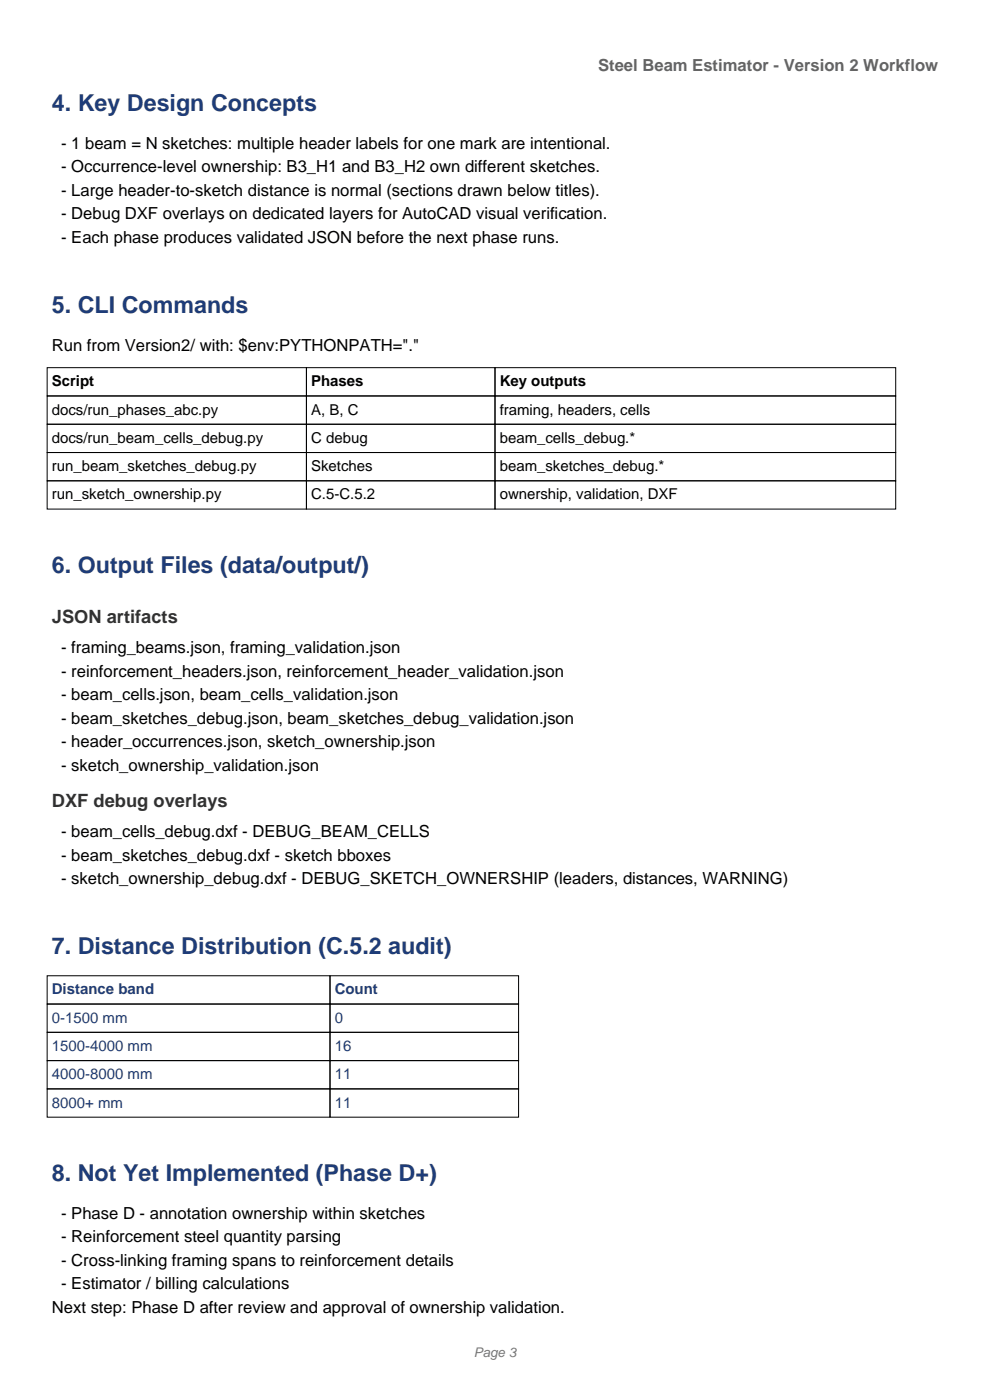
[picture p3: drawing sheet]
<svg xmlns="http://www.w3.org/2000/svg" width="210mm" height="297mm" viewBox="0 0 210 297" stroke-linecap="round" stroke-linejoin="round" font-family="sans-serif">
<defs><g id="words">
<g font-size="4.9" fill="#1e3c78">
<text x="11" y="23.5">4. Key Design Concepts</text>
<text x="11" y="66.5">5. CLI Commands</text>
<text x="11" y="121.5">6. Output Files (data/output/)</text>
<text x="11" y="202.5">7. Distance Distribution (C.5.2 audit)</text>
<text x="11" y="250.5">8. Not Yet Implemented (Phase D+)</text>
</g>
<g font-size="3.9" fill="#323232">
<text x="11" y="132.2">JSON artifacts</text>
<text x="11" y="171.2">DXF debug overlays</text>
</g>
<text font-size="3.5" fill="#646464" x="126.9" y="15.1">Steel Beam Estimator - Version 2 Workflow</text>
<g font-size="3.5">
<text x="13" y="31.6">- 1 beam = N sketches: multiple header labels for one mark are intentional.</text>
<text x="13" y="36.6">- Occurrence-level ownership: B3_H1 and B3_H2 own different sketches.</text>
<text x="13" y="41.6">- Large header-to-sketch distance is normal (sections drawn below titles).</text>
<text x="13" y="46.6">- Debug DXF overlays on dedicated layers for AutoCAD visual verification.</text>
<text x="13" y="51.6">- Each phase produces validated JSON before the next phase runs.</text>
<text x="11" y="74.6">Run from Version2/ with: $env:PYTHONPATH=&quot;.&quot;</text>
<text x="13" y="138.6">- framing_beams.json, framing_validation.json</text>
<text x="13" y="143.6">- reinforcement_headers.json, reinforcement_header_validation.json</text>
<text x="13" y="148.6">- beam_cells.json, beam_cells_validation.json</text>
<text x="13" y="153.6">- beam_sketches_debug.json, beam_sketches_debug_validation.json</text>
<text x="13" y="158.6">- header_occurrences.json, sketch_ownership.json</text>
<text x="13" y="163.6">- sketch_ownership_validation.json</text>
<text x="13" y="177.6">- beam_cells_debug.dxf - DEBUG_BEAM_CELLS</text>
<text x="13" y="182.6">- beam_sketches_debug.dxf - sketch bboxes</text>
<text x="13" y="187.6">- sketch_ownership_debug.dxf - DEBUG_SKETCH_OWNERSHIP (leaders, distances, WARNING)</text>
<text x="13" y="258.6">- Phase D - annotation ownership within sketches</text>
<text x="13" y="263.6">- Reinforcement steel quantity parsing</text>
<text x="13" y="268.6">- Cross-linking framing spans to reinforcement details</text>
<text x="13" y="273.6">- Estimator / billing calculations</text>
<text x="11" y="278.6">Next step: Phase D after review and approval of ownership validation.</text>
</g>
<g font-size="3.2">
<text x="11" y="82">Script</text>
<text x="66" y="82">Phases</text>
<text x="106" y="82">Key outputs</text>
<text x="11" y="88">docs/run_phases_abc.py</text>
<text x="66" y="88">A, B, C</text>
<text x="106" y="88">framing, headers, cells</text>
<text x="11" y="94">docs/run_beam_cells_debug.py</text>
<text x="66" y="94">C debug</text>
<text x="106" y="94">beam_cells_debug.*</text>
<text x="11" y="100">run_beam_sketches_debug.py</text>
<text x="66" y="100">Sketches</text>
<text x="106" y="100">beam_sketches_debug.*</text>
<text x="11" y="106">run_sketch_ownership.py</text>
<text x="66" y="106">C.5-C.5.2</text>
<text x="106" y="106">ownership, validation, DXF</text>
</g>
<g font-size="3.2" fill="#1e3c78">
<text x="11" y="211">Distance band</text>
<text x="71" y="211">Count</text>
<text x="11" y="217">0-1500 mm</text>
<text x="71" y="217">0</text>
<text x="11" y="223">1500-4000 mm</text>
<text x="71" y="223">16</text>
<text x="11" y="229">4000-8000 mm</text>
<text x="71" y="229">11</text>
<text x="11" y="235">8000+ mm</text>
<text x="71" y="235">11</text>
</g>
<text font-size="2.8" fill="#787878" x="100.5" y="287.8">Page 3</text>
</g></defs>
<g fill="none" stroke="#000" stroke-width=".21">
<path d="M10 78h55v6h-55zM65 78h40v6h-40zM105 78h85v6h-85zM10 84h55v6h-55zM10 90h55v6h-55zM10 96h55v6h-55zM65 84h40v6h-40zM65 90h40v6h-40zM65 96h40v6h-40zM105 84h85v6h-85zM105 90h85v6h-85zM105 96h85v6h-85z"/>
<path d="M10 102h55v6h-55zM65 102h40v6h-40zM105 102h85v6h-85zM10 207h60v6h-60zM10 213h60v6h-60zM10 219h60v6h-60zM70 207h40v6h-40zM70 213h40v6h-40zM70 219h40v6h-40zM10 225h60v6h-60zM10 231h60v6h-60zM70 225h40v6h-40z"/>
<path d="M70 231h40v6h-40z"/>
</g>
<use href="#words"/>
</svg>
